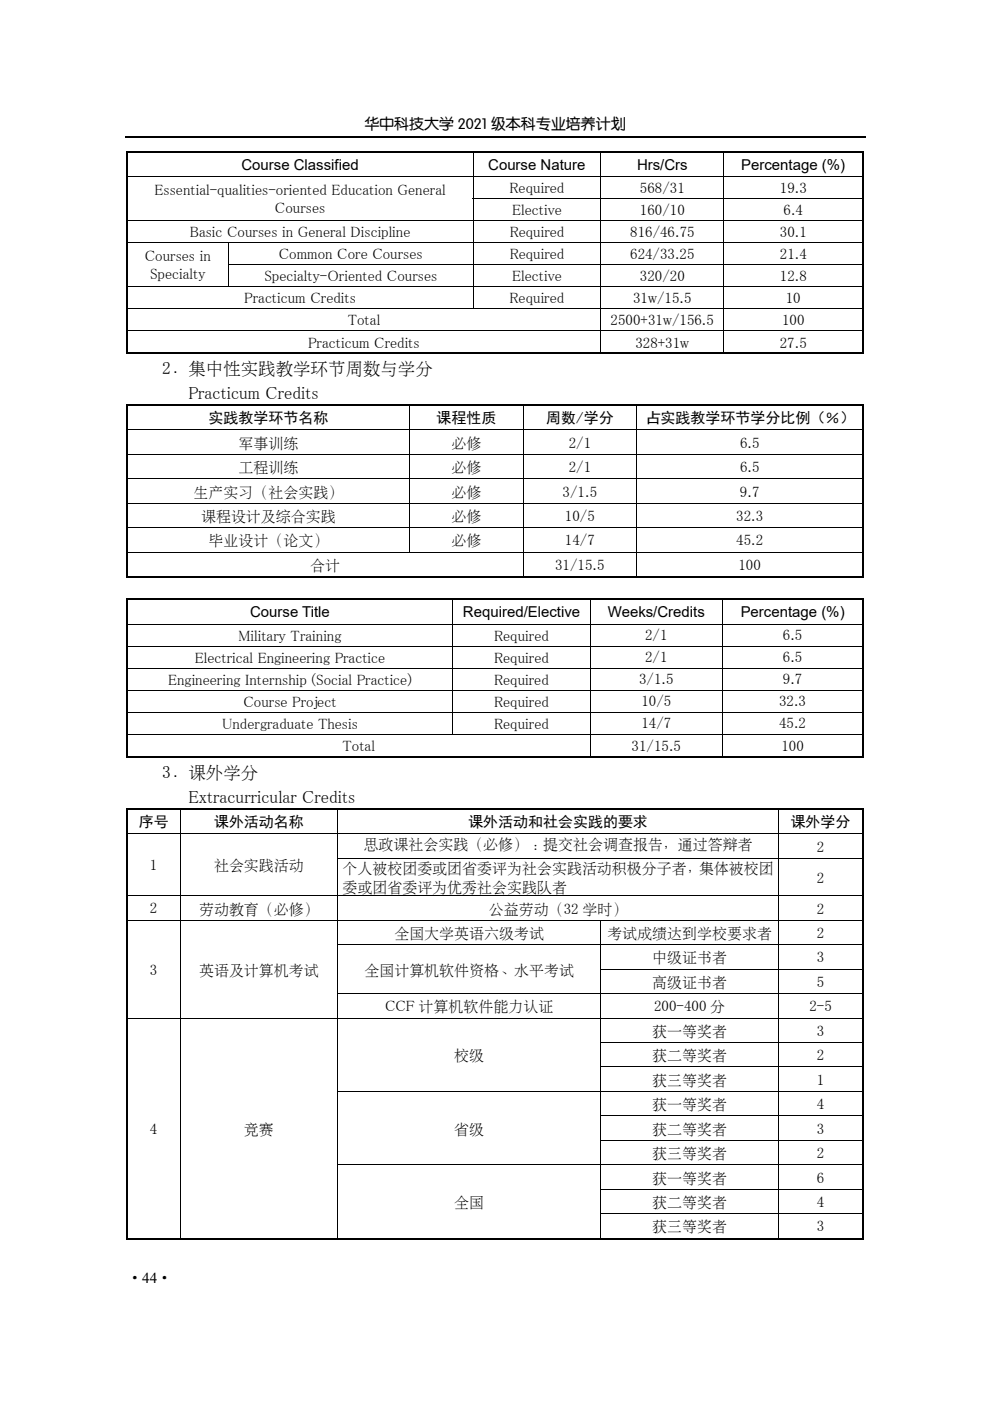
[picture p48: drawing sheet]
<svg xmlns="http://www.w3.org/2000/svg" width="210mm" height="297mm" viewBox="0 0 210 297" stroke-linecap="round" stroke-linejoin="round" font-family="sans-serif">
<defs><g id="words">
<g font-size="3.7">
<text x="34.4" y="79.3">2．集中性实践教学环节周数与学分</text>
<text x="40" y="84.6">Practicum Credits</text>
<text x="34.4" y="165">3．课外学分</text>
<text x="39.9" y="170.3">Extracurricular Credits</text>
</g>
<g font-size="3.2">
<text x="77.3" y="27.3">华中科技大学 2021 级本科专业培养计划</text>
<text x="32.8" y="41.4">Essential-qualities-oriented Education General</text>
<text x="51.2" y="36">Course Classified</text>
<text x="103.6" y="36">Course Nature</text>
<text x="108.1" y="41">Required</text>
<text x="135.1" y="36">Hrs/Crs</text>
<text x="135.7" y="41">568/31</text>
<text x="157.2" y="36">Percentage (%)</text>
<text x="165.4" y="41">19.3</text>
<text x="58.3" y="45.2">Courses</text>
<text x="108.6" y="45.6">Elective</text>
<text x="135.7" y="45.6">160/10</text>
<text x="166.2" y="45.6">6.4</text>
<text x="40.2" y="50.3">Basic Courses in General Discipline</text>
<text x="108.1" y="50.3">Required</text>
<text x="133.7" y="50.3">816/46.75</text>
<text x="165.4" y="50.3">30.1</text>
<text x="30.7" y="55.4">Courses in</text>
<text x="31.8" y="59.2">Specialty</text>
<text x="56.1" y="59.6">Specialty-Oriented Courses</text>
<text x="59.1" y="55">Common Core Courses</text>
<text x="108.1" y="55">Required</text>
<text x="108.6" y="59.6">Elective</text>
<text x="133.7" y="55">624/33.25</text>
<text x="135.7" y="59.6">320/20</text>
<text x="165.4" y="55">21.4</text>
<text x="165.4" y="59.6">12.8</text>
<text x="51.8" y="64.3">Practicum Credits</text>
<text x="108.1" y="64.3">Required</text>
<text x="134.3" y="64.3">31w/15.5</text>
<text x="166.7" y="64.3">10</text>
<text x="73.8" y="69">Total</text>
<text x="129.5" y="69">2500+31w/156.5</text>
<text x="165.9" y="69">100</text>
<text x="65.4" y="73.7">Practicum Credits</text>
<text x="134.8" y="73.7">328+31w</text>
<text x="165.4" y="73.7">27.5</text>
<text x="44.2" y="89.7">实践教学环节名称</text>
<text x="92.6" y="89.7">课程性质</text>
<text x="115.9" y="89.7">周数/学分</text>
<text x="136.9" y="89.7">占实践教学环节学分比例（％）</text>
<text x="50.6" y="94.9">军事训练</text>
<text x="95.8" y="94.9">必修</text>
<text x="120.6" y="94.9">2/1</text>
<text x="157" y="94.9">6.5</text>
<text x="50.6" y="100.1">工程训练</text>
<text x="95.8" y="100.1">必修</text>
<text x="120.6" y="100.1">2/1</text>
<text x="157" y="100.1">6.5</text>
<text x="41.1" y="105.3">生产实习（社会实践）</text>
<text x="95.8" y="105.3">必修</text>
<text x="119.3" y="105.3">3/1.5</text>
<text x="157" y="105.3">9.7</text>
<text x="42.7" y="110.5">课程设计及综合实践</text>
<text x="95.8" y="110.5">必修</text>
<text x="119.8" y="110.5">10/5</text>
<text x="156.2" y="110.5">32.3</text>
<text x="44.2" y="115.7">毕业设计（论文）</text>
<text x="95.8" y="115.7">必修</text>
<text x="119.8" y="115.7">14/7</text>
<text x="156.2" y="115.7">45.2</text>
<text x="65.8" y="120.8">合计</text>
<text x="117.8" y="120.8">31/15.5</text>
<text x="156.6" y="120.8">100</text>
<text x="53" y="130.9">Course Title</text>
<text x="98.2" y="130.9">Required/Elective</text>
<text x="128.9" y="130.9">Weeks/Credits</text>
<text x="157.1" y="130.9">Percentage (%)</text>
<text x="50.6" y="136">Military Training</text>
<text x="104.8" y="136">Required</text>
<text x="136.8" y="135.7">2/1</text>
<text x="166.1" y="135.7">6.5</text>
<text x="41.3" y="140.6">Electrical Engineering Practice</text>
<text x="104.8" y="140.6">Required</text>
<text x="136.8" y="140.3">2/1</text>
<text x="166.1" y="140.3">6.5</text>
<text x="35.7" y="145.3">Engineering Internship (Social Practice)</text>
<text x="51.6" y="150">Course Project</text>
<text x="104.8" y="145.3">Required</text>
<text x="104.8" y="150">Required</text>
<text x="135.6" y="145">3/1.5</text>
<text x="136" y="149.7">10/5</text>
<text x="165.3" y="149.7">32.3</text>
<text x="166.1" y="145">9.7</text>
<text x="47.1" y="154.7">Undergraduate Thesis</text>
<text x="104.8" y="154.7">Required</text>
<text x="136" y="154.3">14/7</text>
<text x="165.3" y="154.3">45.2</text>
<text x="72.6" y="159.3">Total</text>
<text x="134" y="159.3">31/15.5</text>
<text x="165.7" y="159.3">100</text>
<text x="29.4" y="175.3">序号</text>
<text x="45.4" y="175.3">课外活动名称</text>
<text x="99.3" y="175.3">课外活动和社会实践的要求</text>
<text x="167.7" y="175.3">课外学分</text>
<text x="31.8" y="184.5">1</text>
<text x="45.4" y="184.5">社会实践活动</text>
<text x="72.6" y="185.2">个人被校团委或团省委评为社会实践活动积极分子者，集体被校团</text>
<text x="77.1" y="180">思政课社会实践（必修）：提交社会调查报告，通过答辩者</text>
<text x="173.3" y="180.6">2</text>
<text x="72.6" y="189.1">委或团省委评为优秀社会实践队者</text>
<text x="173.3" y="187.1">2</text>
<text x="31.8" y="193.7">2</text>
<text x="42.2" y="193.8">劳动教育（必修）</text>
<text x="103.7" y="193.8">公益劳动（32 学时）</text>
<text x="173.3" y="193.8">2</text>
<text x="83.7" y="198.9">全国大学英语六级考试</text>
<text x="128.8" y="198.9">考试成绩达到学校要求者</text>
<text x="173.3" y="198.9">2</text>
<text x="31.8" y="206.7">3</text>
<text x="42.2" y="206.7">英语及计算机考试</text>
<text x="77.3" y="206.7">全国计算机软件资格、水平考试</text>
<text x="138.3" y="209.2">高级证书者</text>
<text x="138.3" y="204">中级证书者</text>
<text x="173.3" y="209.2">5</text>
<text x="173.3" y="204">3</text>
<text x="81.7" y="214.4">CCF 计算机软件能力认证</text>
<text x="138.7" y="214.4">200-400 分</text>
<text x="171.7" y="214.4">2-5</text>
<text x="138.3" y="219.6">获一等奖者</text>
<text x="173.3" y="219.6">3</text>
<text x="96.4" y="224.8">校级</text>
<text x="138.3" y="224.8">获二等奖者</text>
<text x="173.3" y="224.8">2</text>
<text x="138.3" y="230">获三等奖者</text>
<text x="173.3" y="230">1</text>
<text x="138.3" y="235.2">获一等奖者</text>
<text x="173.3" y="235.2">4</text>
<text x="31.8" y="240.3">4</text>
<text x="51.8" y="240.3">竞赛</text>
<text x="96.4" y="240.3">省级</text>
<text x="138.3" y="240.3">获二等奖者</text>
<text x="138.3" y="245.5">获三等奖者</text>
<text x="173.3" y="240.3">3</text>
<text x="173.3" y="245.5">2</text>
<text x="138.3" y="250.7">获一等奖者</text>
<text x="173.3" y="250.7">6</text>
<text x="96.4" y="255.9">全国</text>
<text x="138.3" y="255.9">获二等奖者</text>
<text x="173.3" y="255.9">4</text>
<text x="138.3" y="261.1">获三等奖者</text>
<text x="173.3" y="261.1">3</text>
<text x="27" y="272.1">·44·</text>
</g>
</g></defs>
<path d="M26.5 29.1h157" fill="none" stroke="#000" stroke-width=".25"/>
<g fill="#000">
<path d="M26.8 32h.4v.4h-.4zM100.3 32.3l.1 .1zM127.4 32.3l.1 .1zM153.5 32.3l.1 .1zM182.8 32h.4v.4h-.4zM182.8 32h.4v.3h-.4zM26.8 42h.4v.2h-.4zM26.8 56h.4v.2h-.4zM182.8 74.7h.4v.4h-.4zM26.8 85.7h.4v.3h-.4zM86.8 86h.2zM110.9 86h.2z"/>
<path d="M135 86h.1zM182.8 85.7h.4v.3h-.4zM26.8 126.7h.4v.4h-.4zM96 127.1h.2zM125.1 127.1h.2zM153.2 127.1h.1zM182.8 122.2h.4v.3h-.4zM182.8 126.7h.4v.4h-.4zM26.8 171.3h.4v.4h-.4zM38.1 171.7h.2zM71.5 171.7h.2zM165.1 171.7h.1z"/>
<path d="M182.8 160.4h.4v.4h-.4zM182.8 171.3h.4v.4h-.4zM26.8 181.9h.4v.2h-.4zM38.1 181.9h.2v.2h-.2zM26.8 200.2h.4v.2h-.4zM26.8 205.4h.4v.1h-.4zM26.8 210.6h.4v.1h-.4zM38.1 200.2h.2v.2h-.2zM38.1 205.4h.2v.1h-.2zM38.1 210.6h.2v.1h-.2zM71.5 205.4h.2v.1h-.2zM26.8 220.9h.4v.2h-.4z"/>
<path d="M26.8 226.1h.4v.2h-.4zM26.8 231.3h.4v.2h-.4zM26.8 236.5h.4v.2h-.4zM38.1 220.9h.2v.2h-.2zM38.1 226.1h.2v.2h-.2zM38.1 231.3h.2v.2h-.2zM38.1 236.5h.2v.2h-.2zM71.5 220.9h.2v.2h-.2zM71.5 226.1h.2v.2h-.2zM71.5 236.5h.2v.2h-.2zM26.8 241.7h.4v.2h-.4zM26.8 246.9h.4v.1h-.4z"/>
<path d="M26.8 252.1h.4v.1h-.4zM26.8 257.2h.4v.2h-.4zM38.1 241.7h.2v.2h-.2zM38.1 246.9h.2v.1h-.2zM38.1 252.1h.2v.1h-.2zM38.1 257.2h.2v.2h-.2zM71.5 241.7h.2v.2h-.2zM71.5 252.1h.2v.1h-.2zM71.5 257.2h.2v.2h-.2zM182.8 262.4h.4v.4h-.4z"/>
</g>
<g fill="none" stroke="#000" stroke-width=".34">
<path d="M26.8 32.2h156M27 32.4v5M27 37.5v4.5M183 32.4v5M183 37.5v4.5M27 42.2v4.5M27 46.9v4.5M27 51.5v4.5M27 56.2v4.5M183 42.2v4.5M183 46.9v4.5M183 51.5v4.5"/>
<path d="M183 56.2v4.5M26.8 74.9h156M27 60.9v4.5M27 65.6v4.5M27 70.3v4.8M183 60.9v4.5M183 65.6v4.5M183 70.3v4.8M26.8 85.9h156M27 86v5.1M27 91.2v5M27 96.4v5"/>
<path d="M183 86v5.1M183 91.2v5M183 96.4v5M27 101.6v5M27 106.8v5M27 112v5M27 117.2v5.3M183 101.6v5M183 106.8v5M183 112v5M183 117.2v5.3M26.8 122.3h156"/>
<path d="M26.8 126.9h156M27 127.1v5.3M27 132.5v4.5M27 137.2v4.5M183 127.1v5.3M183 132.5v4.5M183 137.2v4.5M27 141.9v4.5M27 146.6v4.5M27 151.2v4.5M27 155.9v4.9M183 141.9v4.5"/>
<path d="M183 146.6v4.5M183 151.2v4.5M183 155.9v4.9M26.8 160.6h156M26.8 171.5h156M27 171.7v5M27 176.9v5M183 171.7v5M183 176.9v5M27 182.1v7.7M27 190v5M27 195.2v5"/>
<path d="M183 182.1v7.7M183 190v5M183 195.2v5M27 200.4v5M27 205.5v5.1M27 210.7v5.1M27 215.9v5M183 200.4v5M183 205.5v5.1M183 210.7v5.1M183 215.9v5M27 221.1v5"/>
<path d="M27 226.3v5M27 231.5v5M27 236.7v5M183 221.1v5M183 226.3v5M183 231.5v5M183 236.7v5M27 241.9v5M27 247v5.1M27 252.2v5M27 257.4v5.4M183 241.9v5"/>
<path d="M183 247v5.1M183 252.2v5M183 257.4v5.4M26.8 262.6h156"/>
</g>
<g fill="none" stroke="#000" stroke-width=".21">
<path d="M26.8 37.4h156.4M100.4 32.4v5M100.4 37.5v4.5M127.4 32.4v5M127.4 37.5v4.5M153.5 32.4v5M153.5 37.5v4.5M26.8 46.8h156.4M26.8 51.5h156.4M48.4 56.1h134.8M48.5 51.5v4.5M48.5 56.2v4.5"/>
<path d="M100.3 42.1h82.9M100.4 42.2v4.5M100.4 46.9v4.5M100.4 51.5v4.5M100.4 56.2v4.5M127.4 42.2v4.5M127.4 46.9v4.5M127.4 51.5v4.5M127.4 56.2v4.5M153.5 42.2v4.5M153.5 46.9v4.5M153.5 51.5v4.5"/>
<path d="M153.5 56.2v4.5M26.8 60.8h156.4M26.8 65.5h156.4M26.8 70.2h156.4M100.4 60.9v4.5M127.4 60.9v4.5M127.4 65.6v4.5M127.4 70.3v4.4M153.5 60.9v4.5M153.5 65.6v4.5M153.5 70.3v4.4M26.8 91.1h156.4"/>
<path d="M26.8 96.3h156.4M86.9 86v5.1M86.9 91.2v5M86.9 96.4v5M111 86v5.1M111 91.2v5M111 96.4v5M135 86v5.1M135 91.2v5M135 96.4v5M26.8 101.5h156.4M26.8 106.7h156.4"/>
<path d="M26.8 111.9h156.4M26.8 117.1h156.4M86.9 101.6v5M86.9 106.8v5M86.9 112v5M111 101.6v5M111 106.8v5M111 112v5M111 117.2v5M135 101.6v5M135 106.8v5M135 112v5"/>
<path d="M135 117.2v5M26.8 132.4h156.4M26.8 137.1h156.4M96.1 127.1v5.3M96.1 132.5v4.5M96.1 137.2v4.5M125.2 127.1v5.3M125.2 132.5v4.5M125.2 137.2v4.5M153.2 127.1v5.3M153.2 132.5v4.5M153.2 137.2v4.5"/>
<path d="M26.8 141.8h156.4M26.8 146.5h156.4M26.8 151.2h156.4M26.8 155.8h156.4M96.1 141.9v4.5M96.1 146.6v4.5M96.1 151.2v4.5M125.2 141.9v4.5M125.2 146.6v4.5M125.2 151.2v4.5M125.2 155.9v4.5M153.2 141.9v4.5"/>
<path d="M153.2 146.6v4.5M153.2 151.2v4.5M153.2 155.9v4.5M26.8 176.8h156.4M38.2 171.7v5M38.2 176.9v5M71.6 171.7v5M71.6 176.9v5M165.1 171.7v5M165.1 176.9v5M26.8 189.9h156.4M26.8 195.1h156.4"/>
<path d="M38.2 182.1v7.7M38.2 190v5M38.2 195.2v5M71.5 182h111.7M71.6 182.1v7.7M71.6 190v5M71.6 195.2v5M127.4 195.2v5M165.1 182.1v7.7M165.1 190v5M165.1 195.2v5M26.8 215.8h156.4"/>
<path d="M38.2 200.4v5M38.2 205.5v5.1M38.2 210.7v5.1M38.2 215.9v5M71.5 200.3h111.7M71.5 210.7h111.7M71.6 200.4v5M71.6 205.5v5.1M71.6 210.7v5.1M71.6 215.9v5M127.3 205.5h55.9M127.4 200.4v5"/>
<path d="M127.4 205.5v5.1M127.4 210.7v5.1M127.4 215.9v5M165.1 200.4v5M165.1 205.5v5.1M165.1 210.7v5.1M165.1 215.9v5M38.2 221.1v5M38.2 226.3v5M38.2 231.5v5M38.2 236.7v5M71.5 231.4h111.7"/>
<path d="M71.6 221.1v5M71.6 226.3v5M71.6 231.5v5M71.6 236.7v5M127.3 221h55.9M127.3 226.2h55.9M127.3 236.6h55.9M127.4 221.1v5M127.4 226.3v5M127.4 231.5v5M127.4 236.7v5M165.1 221.1v5"/>
<path d="M165.1 226.3v5M165.1 231.5v5M165.1 236.7v5M38.2 241.9v5M38.2 247v5.1M38.2 252.2v5M38.2 257.4v5M71.5 247h111.7M71.6 241.9v5M71.6 247v5.1M71.6 252.2v5M71.6 257.4v5"/>
<path d="M127.3 241.8h55.9M127.3 252.1h55.9M127.3 257.3h55.9M127.4 241.9v5M127.4 247v5.1M127.4 252.2v5M127.4 257.4v5M165.1 241.9v5M165.1 247v5.1M165.1 252.2v5M165.1 257.4v5"/>
</g>
<use href="#words"/>
</svg>
